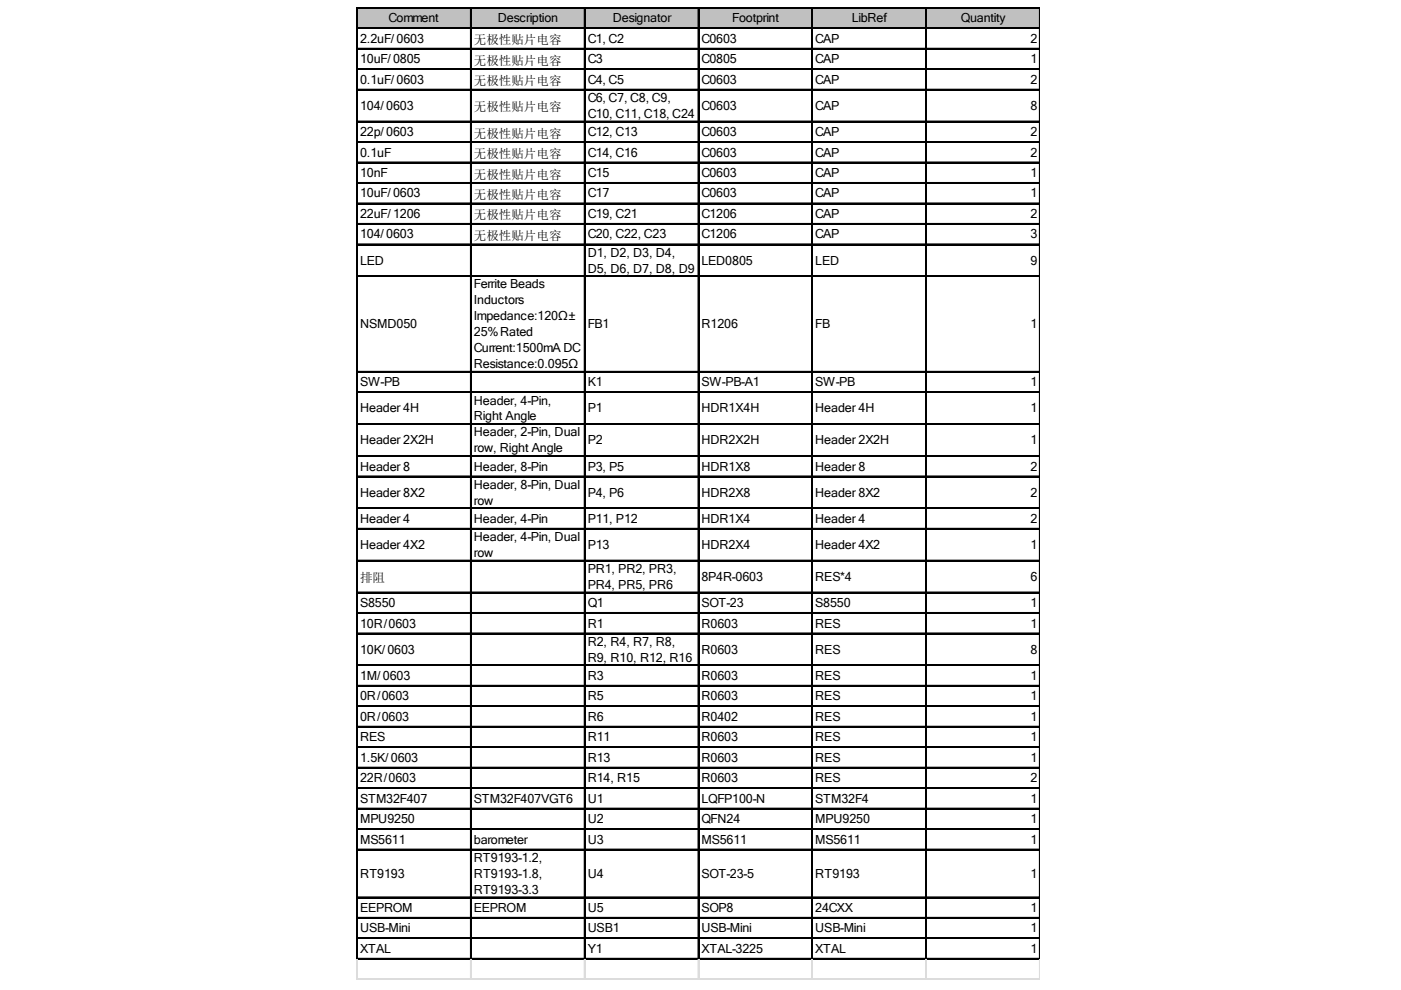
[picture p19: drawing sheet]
<svg xmlns="http://www.w3.org/2000/svg" width="297mm" height="210mm" viewBox="0 0 297 210" stroke-linecap="round" stroke-linejoin="round" font-family="sans-serif">
<defs><g id="words">
<g font-size="2.7">
<text x="82.4" y="4.7">Comment</text>
<text x="105.5" y="4.7">Description</text>
<text x="129.9" y="4.7">Designator</text>
<text x="155.2" y="4.7">Footprint</text>
<text x="180.6" y="4.7">LibRef</text>
<text x="203.7" y="4.7">Quantity</text>
<text x="76.4" y="9.1">2.2uF/ 0603</text>
<text x="100.5" y="9.4">无极性贴片电容</text>
<text x="124.6" y="9.1">C1, C2</text>
<text x="148.7" y="9.1">C0603</text>
<text x="172.9" y="9.1">CAP</text>
<text x="218.5" y="9.1">2</text>
<text x="76.4" y="13.4">10uF/ 0805</text>
<text x="76.4" y="17.8">0.1uF/ 0603</text>
<text x="100.5" y="13.7">无极性贴片电容</text>
<text x="124.6" y="13.4">C3</text>
<text x="124.6" y="17.8">C4, C5</text>
<text x="148.7" y="13.4">C0805</text>
<text x="148.7" y="17.8">C0603</text>
<text x="172.9" y="13.4">CAP</text>
<text x="172.9" y="17.8">CAP</text>
<text x="218.5" y="13.4">1</text>
<text x="218.5" y="17.8">2</text>
<text x="76.4" y="23.3">104/ 0603</text>
<text x="100.5" y="18.1">无极性贴片电容</text>
<text x="100.5" y="23.6">无极性贴片电容</text>
<text x="124.6" y="21.6">C6, C7, C8, C9,</text>
<text x="148.7" y="23.3">C0603</text>
<text x="172.9" y="23.3">CAP</text>
<text x="218.5" y="23.3">8</text>
<text x="76.4" y="28.8">22p/ 0603</text>
<text x="100.5" y="29.2">无极性贴片电容</text>
<text x="124.6" y="25">C10, C11, C18, C24</text>
<text x="124.6" y="28.8">C12, C13</text>
<text x="148.7" y="28.8">C0603</text>
<text x="172.9" y="28.8">CAP</text>
<text x="218.5" y="28.8">2</text>
<text x="76.4" y="33.2">0.1uF</text>
<text x="100.5" y="33.5">无极性贴片电容</text>
<text x="124.6" y="33.2">C14, C16</text>
<text x="148.7" y="33.2">C0603</text>
<text x="172.9" y="33.2">CAP</text>
<text x="218.5" y="33.2">2</text>
<text x="76.4" y="37.5">10nF</text>
<text x="76.4" y="41.9">10uF/ 0603</text>
<text x="100.5" y="37.8">无极性贴片电容</text>
<text x="124.6" y="37.5">C15</text>
<text x="124.6" y="41.9">C17</text>
<text x="148.7" y="37.5">C0603</text>
<text x="148.7" y="41.9">C0603</text>
<text x="172.9" y="37.5">CAP</text>
<text x="172.9" y="41.9">CAP</text>
<text x="218.5" y="37.5">1</text>
<text x="218.5" y="41.9">1</text>
<text x="76.4" y="46.2">22uF/ 1206</text>
<text x="100.5" y="42.2">无极性贴片电容</text>
<text x="100.5" y="46.5">无极性贴片电容</text>
<text x="124.6" y="46.2">C19, C21</text>
<text x="148.7" y="46.2">C1206</text>
<text x="172.9" y="46.2">CAP</text>
<text x="218.5" y="46.2">2</text>
<text x="76.4" y="50.6">104/ 0603</text>
<text x="100.5" y="50.9">无极性贴片电容</text>
<text x="124.6" y="50.6">C20, C22, C23</text>
<text x="148.7" y="50.6">C1206</text>
<text x="172.9" y="50.6">CAP</text>
<text x="218.5" y="50.6">3</text>
<text x="76.4" y="56.1">LED</text>
<text x="124.6" y="54.4">D1, D2, D3, D4,</text>
<text x="124.6" y="57.8">D5, D6, D7, D8, D9</text>
<text x="148.7" y="56.1">LED0805</text>
<text x="172.9" y="56.1">LED</text>
<text x="218.5" y="56.1">9</text>
<text x="100.5" y="61.2">Ferrite Beads</text>
<text x="100.5" y="64.5">Inductors</text>
<text x="76.4" y="69.6">NSMD050</text>
<text x="100.5" y="67.9">Impedance:120Ω±</text>
<text x="100.5" y="71.3">25%Rated</text>
<text x="124.6" y="69.6">FB1</text>
<text x="148.7" y="69.6">R1206</text>
<text x="172.9" y="69.6">FB</text>
<text x="218.5" y="69.6">1</text>
<text x="100.5" y="74.7">Current:1500mA DC</text>
<text x="76.4" y="81.9">SW-PB</text>
<text x="100.5" y="78.1">Resistance:0.095Ω</text>
<text x="124.6" y="81.9">K1</text>
<text x="148.7" y="81.9">SW-PB-A1</text>
<text x="172.9" y="81.9">SW-PB</text>
<text x="218.5" y="81.9">1</text>
<text x="76.4" y="87.5">Header 4H</text>
<text x="100.5" y="85.8">Header, 4-Pin,</text>
<text x="100.5" y="89.1">Right Angle</text>
<text x="124.6" y="87.5">P1</text>
<text x="148.7" y="87.5">HDR1X4H</text>
<text x="172.9" y="87.5">Header 4H</text>
<text x="218.5" y="87.5">1</text>
<text x="76.4" y="94.2">Header 2X2H</text>
<text x="100.5" y="92.5">Header, 2-Pin, Dual</text>
<text x="100.5" y="95.9">row, Right Angle</text>
<text x="124.6" y="94.2">P2</text>
<text x="148.7" y="94.2">HDR2X2H</text>
<text x="172.9" y="94.2">Header 2X2H</text>
<text x="218.5" y="94.2">1</text>
<text x="76.4" y="99.8">Header 8</text>
<text x="100.5" y="99.8">Header, 8-Pin</text>
<text x="124.6" y="99.8">P3, P5</text>
<text x="148.7" y="99.8">HDR1X8</text>
<text x="172.9" y="99.8">Header 8</text>
<text x="218.5" y="99.8">2</text>
<text x="76.4" y="105.3">Header 8X2</text>
<text x="100.5" y="103.6">Header, 8-Pin, Dual</text>
<text x="100.5" y="107">row</text>
<text x="124.6" y="105.3">P4, P6</text>
<text x="148.7" y="105.3">HDR2X8</text>
<text x="172.9" y="105.3">Header 8X2</text>
<text x="218.5" y="105.3">2</text>
<text x="76.4" y="110.9">Header 4</text>
<text x="100.5" y="110.9">Header, 4-Pin</text>
<text x="124.6" y="110.9">P11, P12</text>
<text x="148.7" y="110.9">HDR1X4</text>
<text x="172.9" y="110.9">Header 4</text>
<text x="218.5" y="110.9">2</text>
<text x="76.4" y="116.4">Header 4X2</text>
<text x="100.5" y="114.7">Header, 4-Pin, Dual</text>
<text x="100.5" y="118.1">row</text>
<text x="124.6" y="116.4">P13</text>
<text x="148.7" y="116.4">HDR2X4</text>
<text x="172.9" y="116.4">Header 4X2</text>
<text x="218.5" y="116.4">1</text>
<text x="76.4" y="123.5">排阻</text>
<text x="124.6" y="121.5">PR1, PR2, PR3,</text>
<text x="124.6" y="124.8">PR4, PR5, PR6</text>
<text x="148.7" y="123.2">8P4R-0603</text>
<text x="172.9" y="123.2">RES*4</text>
<text x="218.5" y="123.2">6</text>
<text x="76.4" y="128.7">S8550</text>
<text x="124.6" y="128.7">Q1</text>
<text x="148.7" y="128.7">SOT-23</text>
<text x="172.9" y="128.7">S8550</text>
<text x="218.5" y="128.7">1</text>
<text x="76.4" y="133">10R/0603</text>
<text x="124.6" y="133">R1</text>
<text x="124.6" y="136.9">R2, R4, R7, R8,</text>
<text x="148.7" y="133">R0603</text>
<text x="172.9" y="133">RES</text>
<text x="218.5" y="133">1</text>
<text x="76.4" y="138.6">10K/ 0603</text>
<text x="124.6" y="140.3">R9, R10, R12, R16</text>
<text x="148.7" y="138.6">R0603</text>
<text x="172.9" y="138.6">RES</text>
<text x="218.5" y="138.6">8</text>
<text x="76.4" y="144.1">1M/ 0603</text>
<text x="76.4" y="148.5">0R/0603</text>
<text x="124.6" y="144.1">R3</text>
<text x="124.6" y="148.5">R5</text>
<text x="148.7" y="144.1">R0603</text>
<text x="148.7" y="148.5">R0603</text>
<text x="172.9" y="144.1">RES</text>
<text x="172.9" y="148.5">RES</text>
<text x="218.5" y="144.1">1</text>
<text x="218.5" y="148.5">1</text>
<text x="76.4" y="152.8">0R/0603</text>
<text x="124.6" y="152.8">R6</text>
<text x="148.7" y="152.8">R0402</text>
<text x="172.9" y="152.8">RES</text>
<text x="218.5" y="152.8">1</text>
<text x="76.4" y="157.2">RES</text>
<text x="76.4" y="161.5">1.5K/ 0603</text>
<text x="124.6" y="157.2">R11</text>
<text x="124.6" y="161.5">R13</text>
<text x="148.7" y="157.2">R0603</text>
<text x="148.7" y="161.5">R0603</text>
<text x="172.9" y="157.2">RES</text>
<text x="172.9" y="161.5">RES</text>
<text x="218.5" y="157.2">1</text>
<text x="218.5" y="161.5">1</text>
<text x="76.4" y="165.8">22R/0603</text>
<text x="124.6" y="165.8">R14, R15</text>
<text x="148.7" y="165.8">R0603</text>
<text x="172.9" y="165.8">RES</text>
<text x="218.5" y="165.8">2</text>
<text x="76.4" y="170.2">STM32F407</text>
<text x="100.5" y="170.2">STM32F407VGT6</text>
<text x="124.6" y="170.2">U1</text>
<text x="148.7" y="170.2">LQFP100-N</text>
<text x="172.9" y="170.2">STM32F4</text>
<text x="218.5" y="170.2">1</text>
<text x="76.4" y="174.5">MPU9250</text>
<text x="76.4" y="178.9">MS5611</text>
<text x="100.5" y="178.9">barometer</text>
<text x="124.6" y="174.5">U2</text>
<text x="124.6" y="178.9">U3</text>
<text x="148.7" y="174.5">QFN24</text>
<text x="148.7" y="178.9">MS5611</text>
<text x="172.9" y="174.5">MPU9250</text>
<text x="172.9" y="178.9">MS5611</text>
<text x="218.5" y="174.5">1</text>
<text x="218.5" y="178.9">1</text>
<text x="100.5" y="182.7">RT9193-1.2,</text>
<text x="76.4" y="186.1">RT9193</text>
<text x="100.5" y="186.1">RT9193-1.8,</text>
<text x="100.5" y="189.5">RT9193-3.3</text>
<text x="124.6" y="186.1">U4</text>
<text x="148.7" y="186.1">SOT-23-5</text>
<text x="172.9" y="186.1">RT9193</text>
<text x="218.5" y="186.1">1</text>
<text x="76.4" y="193.3">EEPROM</text>
<text x="76.4" y="197.7">USB-Mini</text>
<text x="100.5" y="193.3">EEPROM</text>
<text x="124.6" y="193.3">U5</text>
<text x="124.6" y="197.7">USB1</text>
<text x="148.7" y="193.3">SOP8</text>
<text x="148.7" y="197.7">USB-Mini</text>
<text x="172.9" y="193.3">24CXX</text>
<text x="172.9" y="197.7">USB-Mini</text>
<text x="218.5" y="193.3">1</text>
<text x="218.5" y="197.7">1</text>
<text x="76.4" y="202">XTAL</text>
<text x="124.6" y="202">Y1</text>
<text x="148.7" y="202">XTAL-3225</text>
<text x="172.9" y="202">XTAL</text>
<text x="218.5" y="202">1</text>
</g>
</g></defs>
<path d="M75.8 1.7h144.7v4.4h-144.7z" fill="#c0c0c0"/>
<g fill="none" stroke="#000" stroke-width=".24">
<path d="M75.6 1.6v201.8M75.8 1.6v201.8M75.9 1.6h144.6M75.9 1.7h144.6M75.9 5.9h144.6M75.9 6h144.6M75.9 10.2h144.6M75.9 10.4h144.6M75.9 14.6h144.6M75.9 14.7h144.6M75.9 18.9h144.6M75.9 19h144.6"/>
<path d="M99.8 1.8v201.6M99.9 1.8v201.6M123.9 1.8v201.6M124 1.8v201.6M148 1.8v201.6M148.1 1.8v201.6M172.1 1.8v201.6M172.3 1.8v201.6M196.3 1.8v201.6M196.4 1.8v201.6M220.4 1.8v201.6M75.9 25.7h144.6"/>
<path d="M75.9 25.8h144.6M75.9 30h144.6M75.9 30.1h144.6M75.9 34.4h144.6M75.9 34.5h144.6M75.9 38.7h144.6M75.9 38.8h144.6M75.9 43h144.6M75.9 43.2h144.6M75.9 47.4h144.6M75.9 47.5h144.6M75.9 51.7h144.6"/>
<path d="M75.9 51.8h144.6M75.9 58.5h144.6M75.9 58.6h144.6M75.9 78.7h144.6M75.9 78.9h144.6M75.9 83.1h144.6M75.9 83.2h144.6M75.9 89.8h144.6M75.9 90h144.6M75.9 96.6h144.6M75.9 96.7h144.6M75.9 100.9h144.6"/>
<path d="M75.9 101.1h144.6M75.9 107.7h144.6M75.9 107.8h144.6M75.9 112h144.6M75.9 112.1h144.6M75.9 118.8h144.6M75.9 118.9h144.6M75.9 125.5h144.6M75.9 125.7h144.6M75.9 129.9h144.6M75.9 130h144.6M75.9 134.2h144.6"/>
<path d="M75.9 134.3h144.6M75.9 141h144.6M75.9 141.1h144.6M75.9 145.3h144.6M75.9 145.4h144.6M75.9 149.7h144.6M75.9 149.8h144.6M75.9 154h144.6M75.9 154.1h144.6M75.9 158.3h144.6M75.9 158.5h144.6M75.9 162.7h144.6"/>
<path d="M75.9 162.8h144.6M75.9 167h144.6M75.9 167.1h144.6M75.9 171.4h144.6M75.9 171.5h144.6M75.9 175.7h144.6M75.9 175.8h144.6M75.9 180h144.6M75.9 180.2h144.6M75.9 190.2h144.6M75.9 190.3h144.6M75.9 194.5h144.6"/>
<path d="M75.9 194.6h144.6M75.9 198.9h144.6M75.9 199h144.6M75.9 203.2h144.6M75.9 203.3h144.6"/>
</g>
<path d="M220.5 1.8v201.6" fill="none" stroke="#000" stroke-width=".21"/>
<g fill="none" stroke="#dadcdd" stroke-width=".24">
<path d="M75.6 203.4v4.4M75.6 207.5h144.9M75.8 203.4v4.4M99.8 203.4v4.4M99.9 203.4v4.4M123.9 203.4v4.4M124 203.4v4.4M148 203.4v4.4M148.1 203.4v4.4M172.1 203.4v4.4M172.3 203.4v4.4M196.3 203.4v4.4"/>
<path d="M196.4 203.4v4.4M220.4 203.4v4.4"/>
</g>
<path d="M220.5 203.4v4.4" fill="none" stroke="#dadcdd" stroke-width=".21"/>
<path d="M75.6 207.7h144.9" fill="none" stroke="#dadcdd" stroke-width=".23"/>
<use href="#words"/>
</svg>
